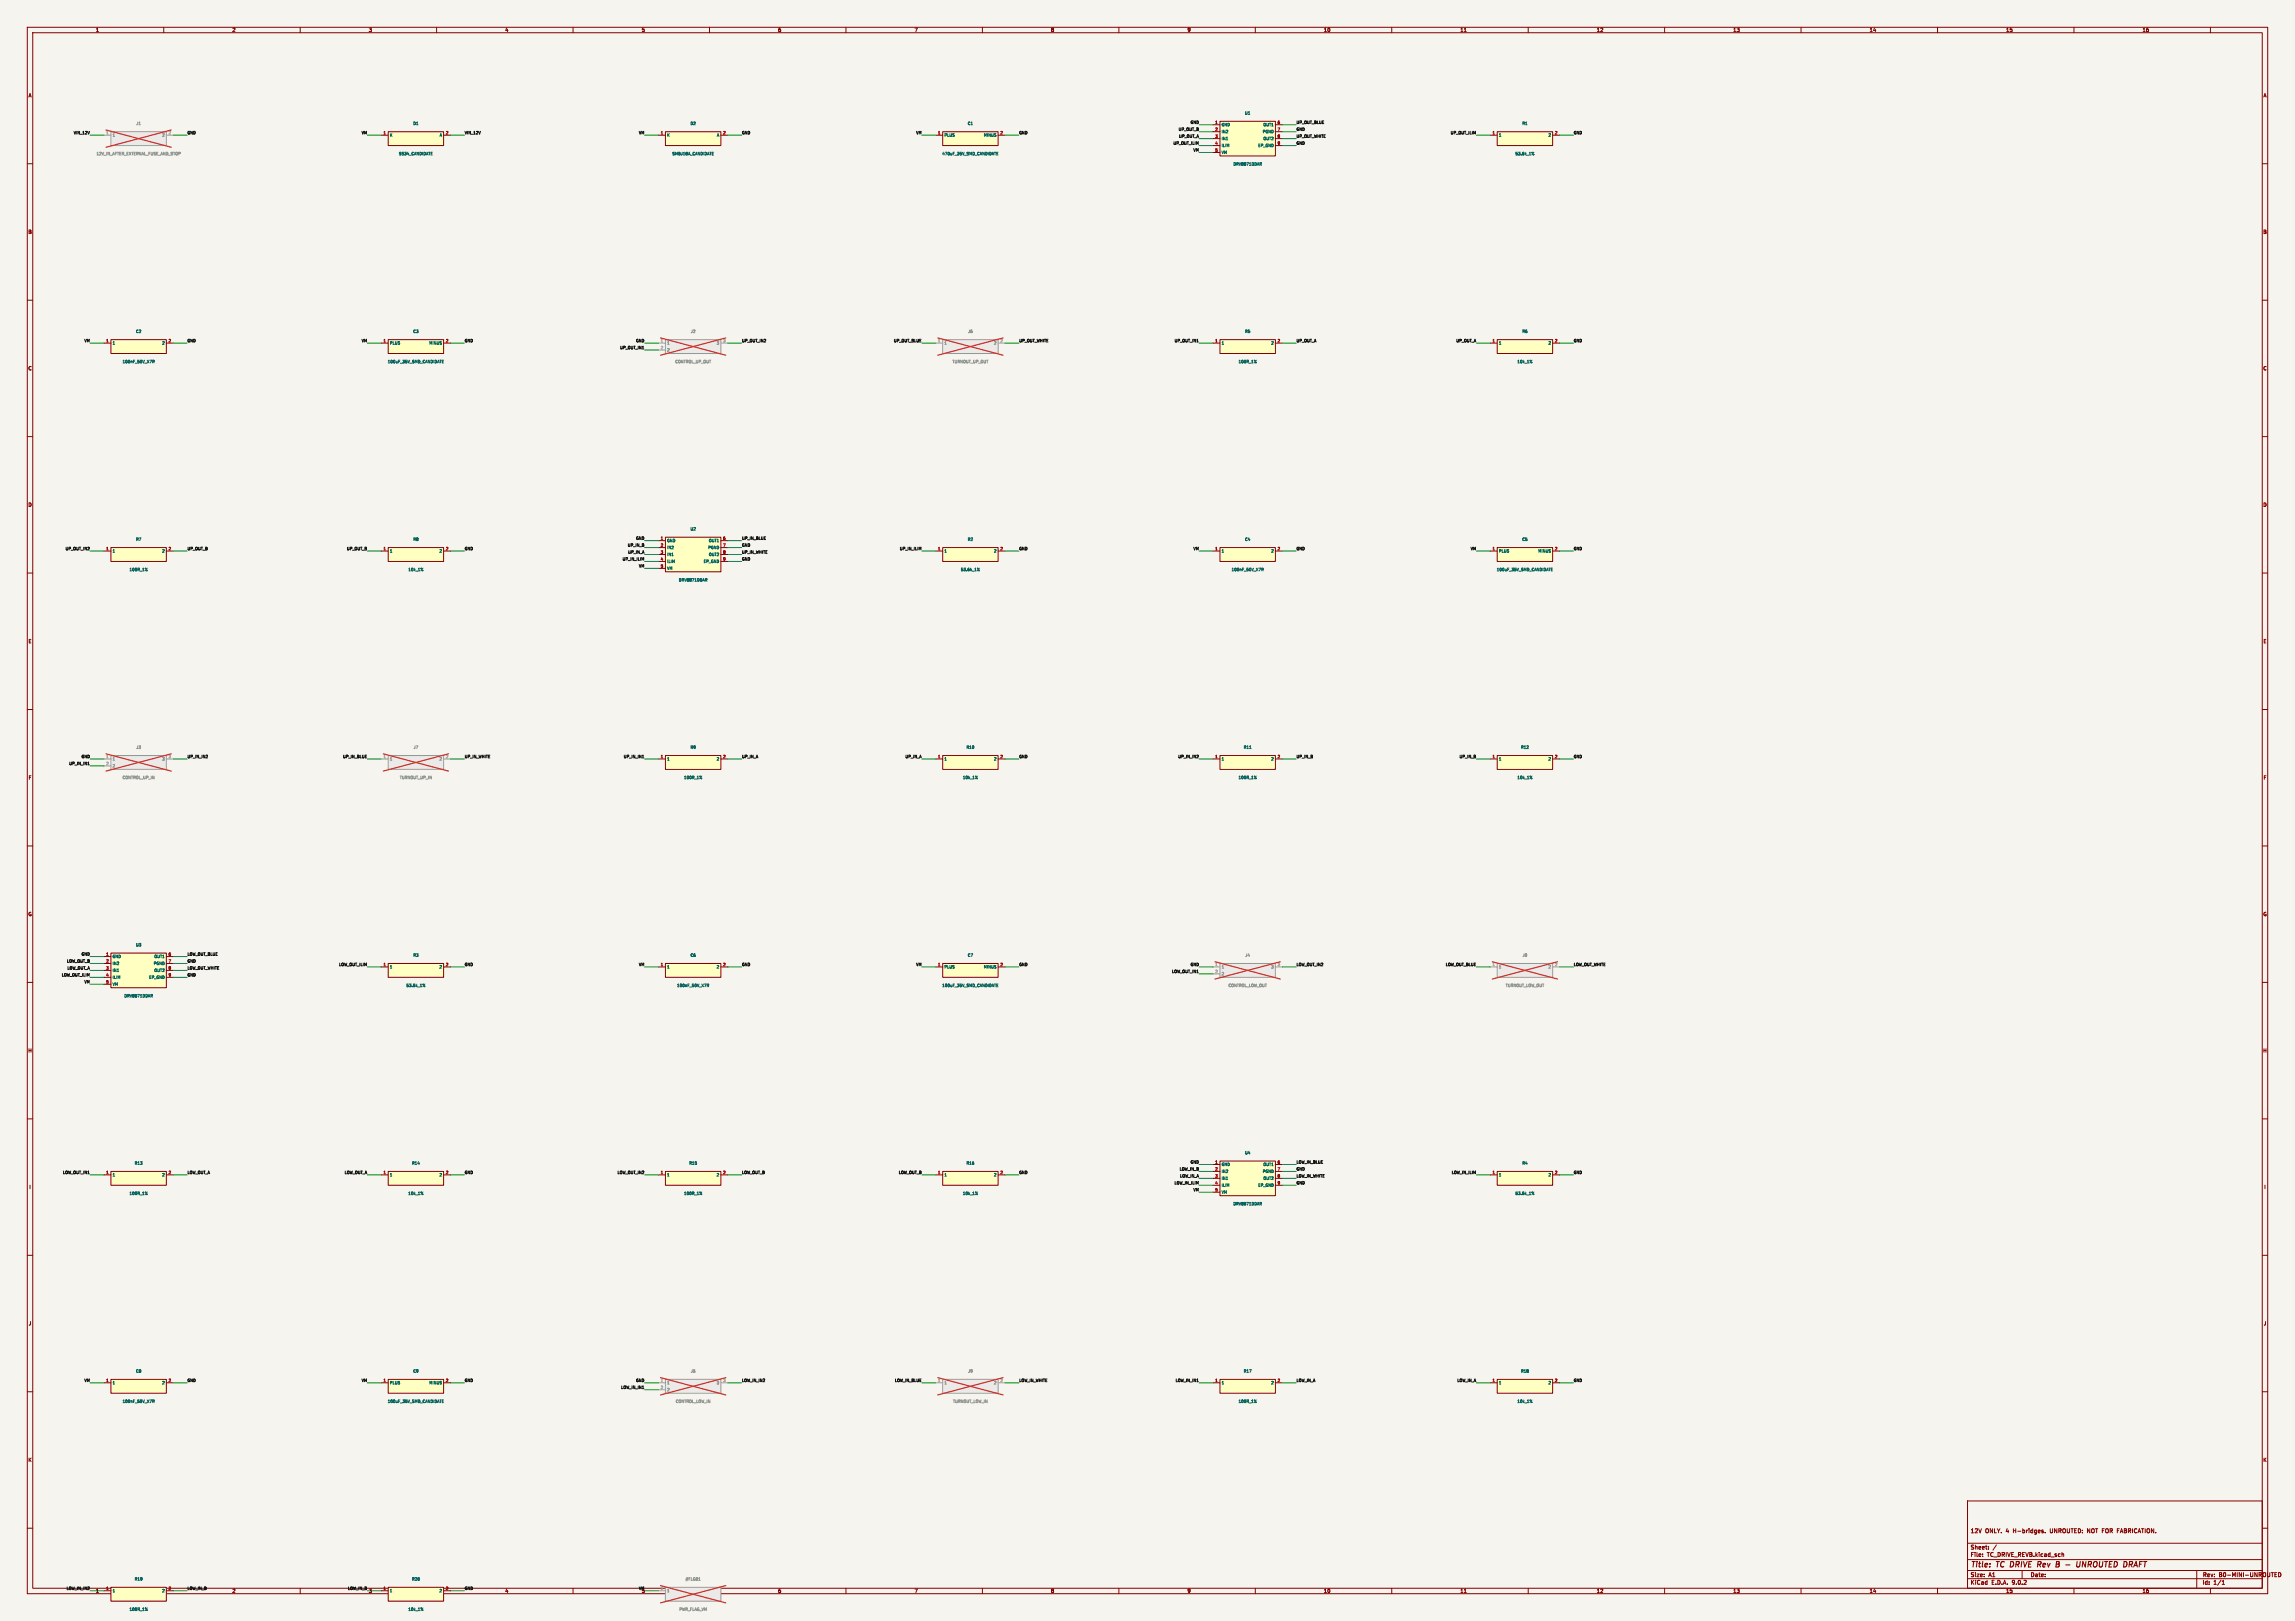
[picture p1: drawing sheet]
<svg xmlns="http://www.w3.org/2000/svg" width="841mm" height="594mm" viewBox="0 0 841 594" stroke-linecap="round" stroke-linejoin="round" font-family="sans-serif">
<defs><g id="words">
<g font-size="2.8" fill="#840000">
<text x="722" y="574.9">Title:</text>
<text x="731.7" y="574.9">TC DRIVE</text>
<text x="748.3" y="574.9">Rev</text>
<text x="755.9" y="574.9">B</text>
<text x="760.2" y="574.9">-</text>
<text x="765" y="574.9">UNROUTED</text>
<text x="783" y="574.9">DRAFT</text>
</g>
<g font-size="2.1" fill="#840000">
<text x="722" y="562">12V</text>
<text x="727.4" y="562">ONLY. 4</text>
<text x="737.8" y="562">H-bridges.</text>
<text x="751.5" y="562">UNROUTED: NOT FOR FABRICATION.</text>
<text x="722" y="568">Sheet:</text>
<text x="722" y="570.7">File:</text>
<text x="728.1" y="570.7">TC_DRIVE_REVB.kicad_sch</text>
<text x="722" y="580.9">KiCad</text>
<text x="722" y="578.1">Size:</text>
<text x="728.7" y="578.1">A1</text>
<text x="729.7" y="580.9">E.D.A.</text>
<text x="737.3" y="580.9">9.0.2</text>
<text x="744" y="578.1">Date:</text>
<text x="807" y="578.3">Rev:</text>
<text x="807" y="580.9">Id:</text>
<text x="811.1" y="580.9">1/1</text>
<text x="813.4" y="578.3">B0-MINI-UNROUTED</text>
</g>
<g font-size="1.8" fill="#840000">
<text x="35" y="11.9">1</text>
<text x="85" y="11.9">2</text>
<text x="135" y="11.9">3</text>
<text x="185" y="11.9">4</text>
<text x="235" y="11.9">5</text>
<text x="285" y="11.9">6</text>
<text x="335" y="11.9">7</text>
<text x="385" y="11.9">8</text>
<text x="435" y="11.9">9</text>
<text x="485" y="11.9">10</text>
<text x="535" y="11.9">11</text>
<text x="585" y="11.9">12</text>
<text x="635" y="11.9">13</text>
<text x="685" y="11.9">14</text>
<text x="735" y="11.9">15</text>
<text x="785" y="11.9">16</text>
<text x="10.3" y="35.9">A</text>
<text x="829.3" y="35.9">A</text>
<text x="10.3" y="85.9">B</text>
<text x="829.2" y="85.9">B</text>
<text x="10.3" y="135.9">C</text>
<text x="829.2" y="135.9">C</text>
<text x="10.3" y="185.9">D</text>
<text x="829.2" y="185.9">D</text>
<text x="10.3" y="235.9">E</text>
<text x="829.3" y="235.9">E</text>
<text x="10.3" y="285.9">F</text>
<text x="829.3" y="285.9">F</text>
<text x="10.3" y="335.9">G</text>
<text x="829.2" y="335.9">G</text>
<text x="10.2" y="385.9">H</text>
<text x="829.2" y="385.9">H</text>
<text x="10.6" y="435.9">I</text>
<text x="829.6" y="435.9">I</text>
<text x="10.4" y="485.9">J</text>
<text x="829.4" y="485.9">J</text>
<text x="10.3" y="535.9">K</text>
<text x="829.2" y="535.9">K</text>
<text x="35" y="583.9">1</text>
<text x="85" y="583.9">2</text>
<text x="135" y="583.9">3</text>
<text x="185" y="583.9">4</text>
<text x="235" y="583.9">5</text>
<text x="285" y="583.9">6</text>
<text x="335" y="583.9">7</text>
<text x="385" y="583.9">8</text>
<text x="435" y="583.9">9</text>
<text x="485" y="583.9">10</text>
<text x="535" y="583.9">11</text>
<text x="585" y="583.9">12</text>
<text x="635" y="583.9">13</text>
<text x="685" y="583.9">14</text>
<text x="735" y="583.9">15</text>
<text x="785" y="583.9">16</text>
</g>
<g font-size="1.4" fill="#939391">
<text x="49.8" y="46">J1</text>
<text x="41.1" y="50.3">1</text>
<text x="59.3" y="50.3">2</text>
<text x="35.2" y="57.1">12V_IN_AFTER_EXTERNAL_FUSE_AND_STOP</text>
<text x="253" y="122.2">J2</text>
<text x="354.6" y="122.2">J6</text>
<text x="244.3" y="126.5">1</text>
<text x="244.3" y="129">2</text>
<text x="262.5" y="126.5">3</text>
<text x="345.9" y="126.5">1</text>
<text x="364.1" y="126.5">2</text>
<text x="247.3" y="133.3">CONTROL_UP_OUT</text>
<text x="348.9" y="133.3">TURNOUT_UP_OUT</text>
<text x="49.8" y="274.6">J3</text>
<text x="151.4" y="274.6">J7</text>
<text x="41.1" y="278.9">1</text>
<text x="41.1" y="281.4">2</text>
<text x="59.3" y="278.9">3</text>
<text x="142.7" y="278.9">1</text>
<text x="160.9" y="278.9">2</text>
<text x="44.8" y="285.7">CONTROL_UP_IN</text>
<text x="146.4" y="285.7">TURNOUT_UP_IN</text>
<text x="456.2" y="350.8">J4</text>
<text x="557.8" y="350.8">J8</text>
<text x="447.5" y="355.1">1</text>
<text x="447.5" y="357.6">2</text>
<text x="465.7" y="355.1">3</text>
<text x="549.1" y="355.1">1</text>
<text x="567.3" y="355.1">2</text>
<text x="450" y="361.9">CONTROL_LOW_OUT</text>
<text x="551.6" y="361.9">TURNOUT_LOW_OUT</text>
<text x="253" y="503.2">J5</text>
<text x="354.6" y="503.2">J9</text>
<text x="244.3" y="507.5">1</text>
<text x="244.3" y="510">2</text>
<text x="262.5" y="507.5">3</text>
<text x="345.9" y="507.5">1</text>
<text x="364.1" y="507.5">2</text>
<text x="247.5" y="514.3">CONTROL_LOW_IN</text>
<text x="349.1" y="514.3">TURNOUT_LOW_IN</text>
<text x="251.1" y="579.4">#FLG01</text>
<text x="244.3" y="583.7">1</text>
<text x="248.8" y="590.5">PWR_FLAG_VM</text>
</g>
<g font-size="1.4" fill="#006464">
<text x="151.3" y="46">D1</text>
<text x="252.9" y="46">D2</text>
<text x="354.5" y="46">C1</text>
<text x="447.5" y="46.4">GND</text>
<text x="456.1" y="42.2">U1</text>
<text x="462.8" y="46.4">OUT1</text>
<text x="557.7" y="46">R1</text>
<text x="142.7" y="50.3">K</text>
<text x="160.9" y="50.3">A</text>
<text x="244.3" y="50.3">K</text>
<text x="262.5" y="50.3">A</text>
<text x="345.9" y="50.3">PLUS</text>
<text x="360.3" y="50.3">MINUS</text>
<text x="447.5" y="49">IN2</text>
<text x="447.5" y="51.5">IN1</text>
<text x="462.6" y="49">PGND</text>
<text x="462.8" y="51.5">OUT2</text>
<text x="549.1" y="50.3">1</text>
<text x="567.3" y="50.3">2</text>
<text x="146" y="57.1">SS34_CANDIDATE</text>
<text x="246.2" y="57.1">SMBJ18A_CANDIDATE</text>
<text x="345.1" y="57.1">470uF_35V_SMD_CANDIDATE</text>
<text x="447.5" y="54.1">ILIM</text>
<text x="447.5" y="56.6">VM</text>
<text x="460.9" y="54.1">EP_GND</text>
<text x="555.2" y="57.1">53.6k_1%</text>
<text x="451.8" y="60.9">DRV8871DDAR</text>
<text x="49.7" y="122.2">C2</text>
<text x="151.3" y="122.2">C3</text>
<text x="456.1" y="122.2">R5</text>
<text x="557.7" y="122.2">R6</text>
<text x="41.1" y="126.5">1</text>
<text x="59.3" y="126.5">2</text>
<text x="142.7" y="126.5">PLUS</text>
<text x="157.1" y="126.5">MINUS</text>
<text x="447.5" y="126.5">1</text>
<text x="465.7" y="126.5">2</text>
<text x="549.1" y="126.5">1</text>
<text x="567.3" y="126.5">2</text>
<text x="44.8" y="133.3">100nF_50V_X7R</text>
<text x="141.9" y="133.3">100uF_35V_SMD_CANDIDATE</text>
<text x="453.7" y="133.3">100R_1%</text>
<text x="555.9" y="133.3">10k_1%</text>
<text x="252.9" y="194.6">U2</text>
<text x="41.1" y="202.7">1</text>
<text x="49.7" y="198.4">R7</text>
<text x="59.3" y="202.7">2</text>
<text x="142.7" y="202.7">1</text>
<text x="151.3" y="198.4">R8</text>
<text x="160.9" y="202.7">2</text>
<text x="244.3" y="198.8">GND</text>
<text x="244.3" y="201.4">IN2</text>
<text x="244.3" y="203.9">IN1</text>
<text x="259.4" y="201.4">PGND</text>
<text x="259.6" y="198.8">OUT1</text>
<text x="259.6" y="203.9">OUT2</text>
<text x="345.9" y="202.7">1</text>
<text x="354.5" y="198.4">R2</text>
<text x="364.1" y="202.7">2</text>
<text x="447.5" y="202.7">1</text>
<text x="456.1" y="198.4">C4</text>
<text x="465.7" y="202.7">2</text>
<text x="549.1" y="202.7">PLUS</text>
<text x="557.7" y="198.4">C5</text>
<text x="563.5" y="202.7">MINUS</text>
<text x="47.3" y="209.5">100R_1%</text>
<text x="149.5" y="209.5">10k_1%</text>
<text x="244.3" y="206.5">ILIM</text>
<text x="244.3" y="209">VM</text>
<text x="257.7" y="206.5">EP_GND</text>
<text x="352" y="209.5">53.6k_1%</text>
<text x="451.2" y="209.5">100nF_50V_X7R</text>
<text x="548.3" y="209.5">100uF_35V_SMD_CANDIDATE</text>
<text x="248.6" y="213.3">DRV8871DDAR</text>
<text x="252.9" y="274.6">R9</text>
<text x="354" y="274.6">R10</text>
<text x="455.6" y="274.6">R11</text>
<text x="557.2" y="274.6">R12</text>
<text x="244.3" y="278.9">1</text>
<text x="262.5" y="278.9">2</text>
<text x="345.9" y="278.9">1</text>
<text x="364.1" y="278.9">2</text>
<text x="447.5" y="278.9">1</text>
<text x="465.7" y="278.9">2</text>
<text x="549.1" y="278.9">1</text>
<text x="567.3" y="278.9">2</text>
<text x="250.5" y="285.7">100R_1%</text>
<text x="352.7" y="285.7">10k_1%</text>
<text x="453.7" y="285.7">100R_1%</text>
<text x="555.9" y="285.7">10k_1%</text>
<text x="49.7" y="347">U3</text>
<text x="41.1" y="351.2">GND</text>
<text x="41.1" y="353.8">IN2</text>
<text x="56.2" y="353.8">PGND</text>
<text x="56.4" y="351.2">OUT1</text>
<text x="151.3" y="350.8">R3</text>
<text x="252.9" y="350.8">C6</text>
<text x="354.5" y="350.8">C7</text>
<text x="41.1" y="356.3">IN1</text>
<text x="41.1" y="358.9">ILIM</text>
<text x="54.5" y="358.9">EP_GND</text>
<text x="56.4" y="356.3">OUT2</text>
<text x="142.7" y="355.1">1</text>
<text x="160.9" y="355.1">2</text>
<text x="244.3" y="355.1">1</text>
<text x="262.5" y="355.1">2</text>
<text x="345.9" y="355.1">PLUS</text>
<text x="360.3" y="355.1">MINUS</text>
<text x="41.1" y="361.4">VM</text>
<text x="45.4" y="365.7">DRV8871DDAR</text>
<text x="148.8" y="361.9">53.6k_1%</text>
<text x="248" y="361.9">100nF_50V_X7R</text>
<text x="345.1" y="361.9">100uF_35V_SMD_CANDIDATE</text>
<text x="456.1" y="423.2">U4</text>
<text x="41.1" y="431.3">1</text>
<text x="49.2" y="427">R13</text>
<text x="59.3" y="431.3">2</text>
<text x="142.7" y="431.3">1</text>
<text x="150.8" y="427">R14</text>
<text x="160.9" y="431.3">2</text>
<text x="244.3" y="431.3">1</text>
<text x="252.4" y="427">R15</text>
<text x="262.5" y="431.3">2</text>
<text x="345.9" y="431.3">1</text>
<text x="354" y="427">R16</text>
<text x="364.1" y="431.3">2</text>
<text x="447.5" y="427.4">GND</text>
<text x="447.5" y="430">IN2</text>
<text x="462.6" y="430">PGND</text>
<text x="462.8" y="427.4">OUT1</text>
<text x="549.1" y="431.3">1</text>
<text x="557.7" y="427">R4</text>
<text x="567.3" y="431.3">2</text>
<text x="447.5" y="432.5">IN1</text>
<text x="447.5" y="435.1">ILIM</text>
<text x="447.5" y="437.6">VM</text>
<text x="460.9" y="435.1">EP_GND</text>
<text x="462.8" y="432.5">OUT2</text>
<text x="47.3" y="438.1">100R_1%</text>
<text x="149.5" y="438.1">10k_1%</text>
<text x="250.5" y="438.1">100R_1%</text>
<text x="352.7" y="438.1">10k_1%</text>
<text x="451.8" y="441.9">DRV8871DDAR</text>
<text x="555.2" y="438.1">53.6k_1%</text>
<text x="49.7" y="503.2">C8</text>
<text x="151.3" y="503.2">C9</text>
<text x="455.6" y="503.2">R17</text>
<text x="557.2" y="503.2">R18</text>
<text x="41.1" y="507.5">1</text>
<text x="59.3" y="507.5">2</text>
<text x="142.7" y="507.5">PLUS</text>
<text x="157.1" y="507.5">MINUS</text>
<text x="447.5" y="507.5">1</text>
<text x="465.7" y="507.5">2</text>
<text x="549.1" y="507.5">1</text>
<text x="567.3" y="507.5">2</text>
<text x="44.8" y="514.3">100nF_50V_X7R</text>
<text x="141.9" y="514.3">100uF_35V_SMD_CANDIDATE</text>
<text x="453.7" y="514.3">100R_1%</text>
<text x="555.9" y="514.3">10k_1%</text>
<text x="49.2" y="579.4">R19</text>
<text x="150.8" y="579.4">R20</text>
<text x="41.1" y="583.7">1</text>
<text x="59.3" y="583.7">2</text>
<text x="142.7" y="583.7">1</text>
<text x="160.9" y="583.7">2</text>
<text x="47.3" y="590.5">100R_1%</text>
<text x="149.5" y="590.5">10k_1%</text>
</g>
<g font-size="1.4" fill="#0f0f0f">
<text x="431.7" y="48">UP_OUT_B</text>
<text x="436.1" y="45.4">GND</text>
<text x="475" y="48">GND</text>
<text x="475" y="45.4">UP_OUT_BLUE</text>
<text x="26.9" y="49.3">VIN_12V</text>
<text x="68.6" y="49.3">GND</text>
<text x="132.4" y="49.3">VM</text>
<text x="170.2" y="49.3">VIN_12V</text>
<text x="234" y="49.3">VM</text>
<text x="271.8" y="49.3">GND</text>
<text x="335.6" y="49.3">VM</text>
<text x="373.4" y="49.3">GND</text>
<text x="429.8" y="53.1">UP_OUT_ILIM</text>
<text x="431.9" y="50.5">UP_OUT_A</text>
<text x="475" y="50.5">UP_OUT_WHITE</text>
<text x="475" y="53.1">GND</text>
<text x="531.4" y="49.3">UP_OUT_ILIM</text>
<text x="576.6" y="49.3">GND</text>
<text x="437.2" y="55.6">VM</text>
<text x="30.8" y="125.5">VM</text>
<text x="68.6" y="125.5">GND</text>
<text x="132.4" y="125.5">VM</text>
<text x="170.2" y="125.5">GND</text>
<text x="232.9" y="125.5">GND</text>
<text x="271.8" y="125.5">UP_OUT_IN2</text>
<text x="327.4" y="125.5">UP_OUT_BLUE</text>
<text x="373.4" y="125.5">UP_OUT_WHITE</text>
<text x="430.3" y="125.5">UP_OUT_IN1</text>
<text x="475" y="125.5">UP_OUT_A</text>
<text x="533.5" y="125.5">UP_OUT_A</text>
<text x="576.6" y="125.5">GND</text>
<text x="227.1" y="128">UP_OUT_IN1</text>
<text x="232.9" y="197.8">GND</text>
<text x="271.8" y="197.8">UP_IN_BLUE</text>
<text x="23.9" y="201.7">UP_OUT_IN2</text>
<text x="68.6" y="201.7">UP_OUT_B</text>
<text x="126.9" y="201.7">UP_OUT_B</text>
<text x="170.2" y="201.7">GND</text>
<text x="229.9" y="200.4">UP_IN_B</text>
<text x="230" y="202.9">UP_IN_A</text>
<text x="271.8" y="202.9">UP_IN_WHITE</text>
<text x="271.8" y="200.4">GND</text>
<text x="329.6" y="201.7">UP_IN_ILIM</text>
<text x="373.4" y="201.7">GND</text>
<text x="437.2" y="201.7">VM</text>
<text x="475" y="201.7">GND</text>
<text x="538.8" y="201.7">VM</text>
<text x="576.6" y="201.7">GND</text>
<text x="228" y="205.5">UP_IN_ILIM</text>
<text x="234" y="208">VM</text>
<text x="271.8" y="205.5">GND</text>
<text x="25.2" y="280.4">UP_IN_IN1</text>
<text x="29.7" y="277.9">GND</text>
<text x="68.6" y="277.9">UP_IN_IN2</text>
<text x="125.5" y="277.9">UP_IN_BLUE</text>
<text x="170.2" y="277.9">UP_IN_WHITE</text>
<text x="228.4" y="277.9">UP_IN_IN1</text>
<text x="271.8" y="277.9">UP_IN_A</text>
<text x="331.6" y="277.9">UP_IN_A</text>
<text x="373.4" y="277.9">GND</text>
<text x="431.6" y="277.9">UP_IN_IN2</text>
<text x="475" y="277.9">UP_IN_B</text>
<text x="534.7" y="277.9">UP_IN_B</text>
<text x="576.6" y="277.9">GND</text>
<text x="24.4" y="352.8">LOW_OUT_B</text>
<text x="29.7" y="350.2">GND</text>
<text x="68.6" y="350.2">LOW_OUT_BLUE</text>
<text x="68.6" y="352.8">GND</text>
<text x="22.5" y="357.9">LOW_OUT_ILIM</text>
<text x="24.5" y="355.3">LOW_OUT_A</text>
<text x="68.6" y="357.9">GND</text>
<text x="68.6" y="355.3">LOW_OUT_WHITE</text>
<text x="124.1" y="354.1">LOW_OUT_ILIM</text>
<text x="170.2" y="354.1">GND</text>
<text x="234" y="354.1">VM</text>
<text x="271.8" y="354.1">GND</text>
<text x="335.6" y="354.1">VM</text>
<text x="373.4" y="354.1">GND</text>
<text x="429.3" y="356.6">LOW_OUT_IN1</text>
<text x="436.1" y="354.1">GND</text>
<text x="475" y="354.1">LOW_OUT_IN2</text>
<text x="529.6" y="354.1">LOW_OUT_BLUE</text>
<text x="576.6" y="354.1">LOW_OUT_WHITE</text>
<text x="30.8" y="360.4">VM</text>
<text x="22.9" y="430.3">LOW_OUT_IN1</text>
<text x="68.6" y="430.3">LOW_OUT_A</text>
<text x="126.1" y="430.3">LOW_OUT_A</text>
<text x="170.2" y="430.3">GND</text>
<text x="226.1" y="430.3">LOW_OUT_IN2</text>
<text x="271.8" y="430.3">LOW_OUT_B</text>
<text x="329.2" y="430.3">LOW_OUT_B</text>
<text x="373.4" y="430.3">GND</text>
<text x="432.1" y="429">LOW_IN_B</text>
<text x="432.3" y="431.5">LOW_IN_A</text>
<text x="436.1" y="426.4">GND</text>
<text x="475" y="426.4">LOW_IN_BLUE</text>
<text x="475" y="429">GND</text>
<text x="475" y="431.5">LOW_IN_WHITE</text>
<text x="531.8" y="430.3">LOW_IN_ILIM</text>
<text x="576.6" y="430.3">GND</text>
<text x="430.2" y="434.1">LOW_IN_ILIM</text>
<text x="437.2" y="436.6">VM</text>
<text x="475" y="434.1">GND</text>
<text x="30.8" y="506.5">VM</text>
<text x="68.6" y="506.5">GND</text>
<text x="132.4" y="506.5">VM</text>
<text x="170.2" y="506.5">GND</text>
<text x="227.4" y="509">LOW_IN_IN1</text>
<text x="232.9" y="506.5">GND</text>
<text x="271.8" y="506.5">LOW_IN_IN2</text>
<text x="327.8" y="506.5">LOW_IN_BLUE</text>
<text x="373.4" y="506.5">LOW_IN_WHITE</text>
<text x="430.6" y="506.5">LOW_IN_IN1</text>
<text x="475" y="506.5">LOW_IN_A</text>
<text x="533.9" y="506.5">LOW_IN_A</text>
<text x="576.6" y="506.5">GND</text>
<text x="24.2" y="582.7">LOW_IN_IN2</text>
<text x="68.6" y="582.7">LOW_IN_B</text>
<text x="127.3" y="582.7">LOW_IN_B</text>
<text x="170.2" y="582.7">GND</text>
<text x="234" y="582.7">VM</text>
</g>
<g font-size="1.4" fill="#a90000">
<text x="445.2" y="45.5">1</text>
<text x="468" y="45.5">6</text>
<text x="140.4" y="49.3">1</text>
<text x="163.2" y="49.3">2</text>
<text x="242" y="49.3">1</text>
<text x="264.8" y="49.3">2</text>
<text x="343.6" y="49.3">1</text>
<text x="366.4" y="49.3">2</text>
<text x="445.2" y="48">2</text>
<text x="445.2" y="50.5">3</text>
<text x="445.2" y="53.1">4</text>
<text x="468" y="48">7</text>
<text x="468" y="50.5">8</text>
<text x="468" y="53.1">9</text>
<text x="546.8" y="49.3">1</text>
<text x="569.6" y="49.3">2</text>
<text x="445.2" y="55.6">5</text>
<text x="38.8" y="125.5">1</text>
<text x="61.6" y="125.5">2</text>
<text x="140.4" y="125.5">1</text>
<text x="163.2" y="125.5">2</text>
<text x="445.2" y="125.5">1</text>
<text x="468" y="125.5">2</text>
<text x="546.8" y="125.5">1</text>
<text x="569.6" y="125.5">2</text>
<text x="242" y="197.9">1</text>
<text x="264.8" y="197.9">6</text>
<text x="38.8" y="201.7">1</text>
<text x="61.6" y="201.7">2</text>
<text x="140.4" y="201.7">1</text>
<text x="163.2" y="201.7">2</text>
<text x="242" y="200.4">2</text>
<text x="242" y="202.9">3</text>
<text x="264.8" y="200.4">7</text>
<text x="264.8" y="202.9">8</text>
<text x="343.6" y="201.7">1</text>
<text x="366.4" y="201.7">2</text>
<text x="445.2" y="201.7">1</text>
<text x="468" y="201.7">2</text>
<text x="546.8" y="201.7">1</text>
<text x="569.6" y="201.7">2</text>
<text x="242" y="205.5">4</text>
<text x="242" y="208">5</text>
<text x="264.8" y="205.5">9</text>
<text x="242" y="277.9">1</text>
<text x="264.8" y="277.9">2</text>
<text x="343.6" y="277.9">1</text>
<text x="366.4" y="277.9">2</text>
<text x="445.2" y="277.9">1</text>
<text x="468" y="277.9">2</text>
<text x="546.8" y="277.9">1</text>
<text x="569.6" y="277.9">2</text>
<text x="38.8" y="350.3">1</text>
<text x="38.8" y="352.8">2</text>
<text x="61.6" y="350.3">6</text>
<text x="61.6" y="352.8">7</text>
<text x="38.8" y="355.3">3</text>
<text x="38.8" y="357.9">4</text>
<text x="61.6" y="355.3">8</text>
<text x="61.6" y="357.9">9</text>
<text x="140.4" y="354.1">1</text>
<text x="163.2" y="354.1">2</text>
<text x="242" y="354.1">1</text>
<text x="264.8" y="354.1">2</text>
<text x="343.6" y="354.1">1</text>
<text x="366.4" y="354.1">2</text>
<text x="38.8" y="360.4">5</text>
<text x="38.8" y="430.3">1</text>
<text x="61.6" y="430.3">2</text>
<text x="140.4" y="430.3">1</text>
<text x="163.2" y="430.3">2</text>
<text x="242" y="430.3">1</text>
<text x="264.8" y="430.3">2</text>
<text x="343.6" y="430.3">1</text>
<text x="366.4" y="430.3">2</text>
<text x="445.2" y="426.5">1</text>
<text x="445.2" y="429">2</text>
<text x="445.2" y="431.5">3</text>
<text x="468" y="426.5">6</text>
<text x="468" y="429">7</text>
<text x="468" y="431.5">8</text>
<text x="546.8" y="430.3">1</text>
<text x="569.6" y="430.3">2</text>
<text x="445.2" y="434.1">4</text>
<text x="445.2" y="436.6">5</text>
<text x="468" y="434.1">9</text>
<text x="38.8" y="506.5">1</text>
<text x="61.6" y="506.5">2</text>
<text x="140.4" y="506.5">1</text>
<text x="163.2" y="506.5">2</text>
<text x="445.2" y="506.5">1</text>
<text x="468" y="506.5">2</text>
<text x="546.8" y="506.5">1</text>
<text x="569.6" y="506.5">2</text>
<text x="38.8" y="582.7">1</text>
<text x="61.6" y="582.7">2</text>
<text x="140.4" y="582.7">1</text>
<text x="163.2" y="582.7">2</text>
</g>
<g font-size="1.4" fill="#a5a4a2">
<text x="38.8" y="49.3">1</text>
<text x="61.6" y="49.3">2</text>
<text x="242" y="125.5">1</text>
<text x="264.8" y="125.5">3</text>
<text x="343.6" y="125.5">1</text>
<text x="366.4" y="125.5">2</text>
<text x="242" y="128">2</text>
<text x="38.8" y="277.9">1</text>
<text x="38.8" y="280.4">2</text>
<text x="61.6" y="277.9">3</text>
<text x="140.4" y="277.9">1</text>
<text x="163.2" y="277.9">2</text>
<text x="445.2" y="354.1">1</text>
<text x="445.2" y="356.6">2</text>
<text x="468" y="354.1">3</text>
<text x="546.8" y="354.1">1</text>
<text x="569.6" y="354.1">2</text>
<text x="242" y="506.5">1</text>
<text x="242" y="509">2</text>
<text x="264.8" y="506.5">3</text>
<text x="343.6" y="506.5">1</text>
<text x="366.4" y="506.5">2</text>
<text x="242" y="582.7">1</text>
</g>
</g></defs>
<path d="M0 0h841v594h-841z" fill="#f5f4ef" stroke="#f5f4ef" stroke-width=".37"/>
<g fill="none" stroke="#840000" stroke-width=".37">
<path d="M10 10h821v574h-821zM12 12h817v570h-817zM60 10v2M110 10v2M160 10v2M210 10v2M260 10v2M310 10v2M360 10v2M410 10v2M460 10v2M510 10v2"/>
<path d="M536.6 11.6h.7M560 10v2M610 10v2M660 10v2M710 10v2M760 10v2M810 10v2M10 60h2M829 60h2M10 110h2M829 110h2M10 160h2"/>
<path d="M829 160h2M10 210h2M829 210h2M10 260h2M829 260h2M10 310h2M829 310h2M10 360h2M829 360h2M10 410h2M829 410h2M10 460h2"/>
<path d="M829 460h2M10 510h2M829 510h2M10 560h2M721 550h108v32h-108zM829 560h2M721 578.5h108M721 575.5h108M721 571.5h108M721 565.5h108M726.5 570.2h.1M726.5 570.2v.1"/>
<path d="M726.5 569.5v.1M728.7 567.5v.2M728.7 566.8v.1M731.6 566.1l-1.3 1.9M741 575.5v3M748.2 561l.6 .4-.2 .3-.4-.1M748.2 560.9v.1M748.7 560.8l-.5 .1M749.5 561.5v.2M755.7 569.5h.5v.9M805 575.5v6.5M814.3 579.5l.4-.4v1.5"/>
<path d="M835 576.3a.76 .76 0 0 1 .8 .7 .76 .76 0 0 1-.8 .8zM60 582v2M110 582v2M160 582v2M210 582v2M260 582v2M310 582v2M360 582v2M410 582v2M460 582v2M510 582v2M536.6 583.6h.7"/>
<path d="M560 582v2M610 582v2M660 582v2M710 582v2M760 582v2M810 582v2M814.3 580.6h.9"/>
</g>
<path d="M746.9 572.2h.7M747.2 573.3l.6 .9M747.7 573.2l-1 .1M761.2 572.2l-.2 1.6M762.3 572.2l-.2 1.6M764.4 572.2l-.3 2-.8-2-.3 2M782.1 573.6h1M782.8 572.2l-.9 2" fill="none" stroke="#840000" stroke-width=".4"/>
<path d="M447 353.1h20.4v5h-20.4z" fill="#ebeae8"/>
<path d="M444.5 354.3h2.5M444.5 356.9h2.5M447 353.1h20.4v5h-20.4zM467.4 354.3h2.5" fill="none" stroke="#9c9b98" stroke-width=".37"/>
<path d="M445.2 352.4l24 6.4M469.2 352.4l-24 6.4" fill="none" stroke="#e12e31" stroke-width=".46"/>
<path d="M447 44.4h20.4v12.7h-20.4z" fill="#ffffc2"/>
<path d="M444.5 45.7h2.5M444.5 48.3h2.5M444.5 50.8h2.5M444.5 53.3h2.5M444.5 55.9h2.5M447 44.4h20.4v12.7h-20.4zM467.4 45.7h2.5M467.4 48.3h2.5M467.4 50.8h2.5M467.4 53.3h2.5" fill="none" stroke="#840000" stroke-width=".37"/>
<path d="M449.4 51.3h.5M462.2 59.7v.3M461.9 60.1l.4 .5" fill="none" stroke="#006464" stroke-width=".37"/>
<path d="M345.4 200.7h20.4v5h-20.4z" fill="#ffffc2"/>
<path d="M342.9 201.9h2.5M345.4 200.7h20.4v5h-20.4zM365.8 201.9h2.5" fill="none" stroke="#840000" stroke-width=".37"/>
<g fill="none" stroke="#006464" stroke-width=".37">
<path d="M358.9 208.2l-.8 1"/>
<circle cx="358.8" cy="209.1" r=".14"/>
</g>
<path d="M548.6 353.1h20.4v5h-20.4z" fill="#ebeae8"/>
<path d="M546.1 354.3h2.5M548.6 353.1h20.4v5h-20.4zM569 354.3h2.5" fill="none" stroke="#9c9b98" stroke-width=".37"/>
<path d="M546.8 352.4l24 6.4M570.8 352.4l-24 6.4" fill="none" stroke="#e12e31" stroke-width=".46"/>
<path d="M40.6 581.7h20.4v5h-20.4z" fill="#ffffc2"/>
<path d="M38.1 582.9h2.5M40.6 581.7h20.4v5h-20.4zM61 582.9h2.5" fill="none" stroke="#840000" stroke-width=".37"/>
<path d="M53.8 589.9v.3M54 589.2l-.8 1" fill="none" stroke="#006464" stroke-width=".37"/>
<path d="M243.8 196.8h20.4v12.7h-20.4z" fill="#ffffc2"/>
<path d="M241.3 198.1h2.5M243.8 196.8h20.4v12.7h-20.4zM264.2 198.1h2.5M241.3 200.7h2.5M241.3 203.2h2.5M241.3 205.7h2.5M241.3 208.3h2.5M264.2 200.7h2.5M264.2 203.2h2.5M264.2 205.7h2.5" fill="none" stroke="#840000" stroke-width=".37"/>
<path d="M246.2 203.7h.5M258.7 212.5l.4 .5M259 212.1v.3" fill="none" stroke="#006464" stroke-width=".37"/>
<path d="M243.8 353.1h20.4v5h-20.4z" fill="#ffffc2"/>
<path d="M241.3 354.3h2.5M243.8 353.1h20.4v5h-20.4zM264.2 354.3h2.5" fill="none" stroke="#840000" stroke-width=".37"/>
<path d="M259.4 361.1l.3 .5M259.6 360.6h-.5v1M259.6 360.6l.1 .1M259.6 361.1h-.5M259.7 360.7v.3M259.7 361l-.1 .1" fill="none" stroke="#006464" stroke-width=".37"/>
<path d="M142.2 353.1h20.4v5h-20.4z" fill="#ffffc2"/>
<path d="M139.7 354.3h2.5M142.2 353.1h20.4v5h-20.4zM162.6 354.3h2.5" fill="none" stroke="#840000" stroke-width=".37"/>
<g fill="none" stroke="#006464" stroke-width=".37">
<path d="M155.7 360.6l-.8 1"/>
<circle cx="155.6" cy="361.5" r=".14"/>
</g>
<path d="M142.2 276.9h20.4v5h-20.4z" fill="#ebeae8"/>
<path d="M139.7 278.1h2.5M142.2 276.9h20.4v5h-20.4zM162.6 278.1h2.5" fill="none" stroke="#9c9b98" stroke-width=".37"/>
<path d="M140.4 276.2l24 6.4M164.4 276.2l-24 6.4" fill="none" stroke="#e12e31" stroke-width=".46"/>
<path d="M447 124.5h20.4v5h-20.4z" fill="#ffffc2"/>
<path d="M444.5 125.7h2.5M447 124.5h20.4v5h-20.4zM467.4 125.7h2.5" fill="none" stroke="#840000" stroke-width=".37"/>
<path d="M460.2 132.7v.3M460.4 132l-.8 1" fill="none" stroke="#006464" stroke-width=".37"/>
<path d="M447 276.9h20.4v5h-20.4z" fill="#ffffc2"/>
<path d="M444.5 278.1h2.5M447 276.9h20.4v5h-20.4zM467.4 278.1h2.5" fill="none" stroke="#840000" stroke-width=".37"/>
<path d="M457.9 274.3h.6M460.2 285.1v.3M460.4 284.4l-.8 1" fill="none" stroke="#006464" stroke-width=".37"/>
<path d="M548.6 48.3h20.4v5h-20.4z" fill="#ffffc2"/>
<path d="M546.1 49.5h2.5M548.6 48.3h20.4v5h-20.4zM569 49.5h2.5" fill="none" stroke="#840000" stroke-width=".37"/>
<g fill="none" stroke="#006464" stroke-width=".37">
<path d="M562.1 55.8l-.8 1"/>
<circle cx="562" cy="56.7" r=".14"/>
</g>
<path d="M40.6 276.9h20.4v5h-20.4z" fill="#ebeae8"/>
<path d="M38.1 278.1h2.5M40.6 276.9h20.4v5h-20.4zM61 278.1h2.5M38.1 280.7h2.5" fill="none" stroke="#9c9b98" stroke-width=".37"/>
<path d="M38.8 276.2l24 6.4M62.8 276.2l-24 6.4" fill="none" stroke="#e12e31" stroke-width=".46"/>
<path d="M243.8 429.3h20.4v5h-20.4z" fill="#ffffc2"/>
<path d="M241.3 430.5h2.5M243.8 429.3h20.4v5h-20.4zM264.2 430.5h2.5" fill="none" stroke="#840000" stroke-width=".37"/>
<path d="M257 437.5v.3M257.2 436.8l-.8 1" fill="none" stroke="#006464" stroke-width=".37"/>
<path d="M548.6 276.9h20.4v5h-20.4z" fill="#ffffc2"/>
<path d="M546.1 278.1h2.5M548.6 276.9h20.4v5h-20.4zM569 278.1h2.5" fill="none" stroke="#840000" stroke-width=".37"/>
<path d="M561.3 285.2v.1M561.4 284.4l-.8 1" fill="none" stroke="#006464" stroke-width=".37"/>
<path d="M345.4 505.5h20.4v5h-20.4z" fill="#ebeae8"/>
<path d="M342.9 506.7h2.5M345.4 505.5h20.4v5h-20.4zM365.8 506.7h2.5" fill="none" stroke="#9c9b98" stroke-width=".37"/>
<path d="M343.6 504.8l24 6.4M367.6 504.8l-24 6.4" fill="none" stroke="#e12e31" stroke-width=".46"/>
<path d="M40.6 349.2h20.4v12.7h-20.4z" fill="#ffffc2"/>
<path d="M38.1 350.5h2.5M38.1 353.1h2.5M38.1 355.6h2.5M38.1 358.1h2.5M40.6 349.2h20.4v12.7h-20.4zM61 350.5h2.5M61 353.1h2.5M61 355.6h2.5M61 358.1h2.5M38.1 360.7h2.5" fill="none" stroke="#840000" stroke-width=".37"/>
<path d="M43 356.1h.5M55.5 364.9l.4 .5M55.8 364.5v.3" fill="none" stroke="#006464" stroke-width=".37"/>
<path d="M447 505.5h20.4v5h-20.4z" fill="#ffffc2"/>
<path d="M444.5 506.7h2.5M447 505.5h20.4v5h-20.4zM467.4 506.7h2.5" fill="none" stroke="#840000" stroke-width=".37"/>
<path d="M460.2 513.7v.3M460.4 513l-.8 1" fill="none" stroke="#006464" stroke-width=".37"/>
<path d="M40.6 429.3h20.4v5h-20.4z" fill="#ffffc2"/>
<path d="M38.1 430.5h2.5M40.6 429.3h20.4v5h-20.4zM61 430.5h2.5" fill="none" stroke="#840000" stroke-width=".37"/>
<path d="M53.8 437.5v.3M54 436.8l-.8 1" fill="none" stroke="#006464" stroke-width=".37"/>
<path d="M548.6 124.5h20.4v5h-20.4z" fill="#ffffc2"/>
<path d="M546.1 125.7h2.5M548.6 124.5h20.4v5h-20.4zM569 125.7h2.5" fill="none" stroke="#840000" stroke-width=".37"/>
<path d="M561.3 132.8v.1M561.4 132l-.8 1" fill="none" stroke="#006464" stroke-width=".37"/>
<path d="M345.4 353.1h20.4v5h-20.4z" fill="#ffffc2"/>
<path d="M342.9 354.3h2.5M345.4 353.1h20.4v5h-20.4zM365.8 354.3h2.5" fill="none" stroke="#840000" stroke-width=".37"/>
<path d="M365.3 361.1h.3M365.3 361.6h.4M365.3 360.6h.4" fill="none" stroke="#006464" stroke-width=".37"/>
<path d="M142.2 581.7h20.4v5h-20.4z" fill="#ffffc2"/>
<path d="M139.7 582.9h2.5M142.2 581.7h20.4v5h-20.4zM162.6 582.9h2.5" fill="none" stroke="#840000" stroke-width=".37"/>
<path d="M154.9 590v.1M155 589.2l-.8 1" fill="none" stroke="#006464" stroke-width=".37"/>
<path d="M243.8 276.9h20.4v5h-20.4z" fill="#ffffc2"/>
<path d="M241.3 278.1h2.5M243.8 276.9h20.4v5h-20.4zM264.2 278.1h2.5" fill="none" stroke="#840000" stroke-width=".37"/>
<path d="M257 285.1v.3M257.2 284.4l-.8 1" fill="none" stroke="#006464" stroke-width=".37"/>
<path d="M548.6 200.7h20.4v5h-20.4z" fill="#ffffc2"/>
<path d="M546.1 201.9h2.5M548.6 200.7h20.4v5h-20.4zM569 201.9h2.5" fill="none" stroke="#840000" stroke-width=".37"/>
<path d="M568.5 208.7h.3M568.5 209.2h.4M568.5 208.2h.4" fill="none" stroke="#006464" stroke-width=".37"/>
<path d="M243.8 505.5h20.4v5h-20.4z" fill="#ebeae8"/>
<path d="M241.3 506.7h2.5M241.3 509.3h2.5M243.8 505.5h20.4v5h-20.4zM264.2 506.7h2.5" fill="none" stroke="#9c9b98" stroke-width=".37"/>
<path d="M242 504.8l24 6.4M266 504.8l-24 6.4" fill="none" stroke="#e12e31" stroke-width=".46"/>
<path d="M345.4 276.9h20.4v5h-20.4z" fill="#ffffc2"/>
<path d="M342.9 278.1h2.5M345.4 276.9h20.4v5h-20.4zM365.8 278.1h2.5" fill="none" stroke="#840000" stroke-width=".37"/>
<path d="M358.1 285.2v.1M358.2 284.4l-.8 1" fill="none" stroke="#006464" stroke-width=".37"/>
<path d="M142.2 200.7h20.4v5h-20.4z" fill="#ffffc2"/>
<path d="M139.7 201.9h2.5M142.2 200.7h20.4v5h-20.4zM162.6 201.9h2.5" fill="none" stroke="#840000" stroke-width=".37"/>
<path d="M154.9 209v.1M155 208.2l-.8 1" fill="none" stroke="#006464" stroke-width=".37"/>
<path d="M345.4 48.3h20.4v5h-20.4z" fill="#ffffc2"/>
<path d="M342.9 49.5h2.5M345.4 48.3h20.4v5h-20.4zM365.8 49.5h2.5" fill="none" stroke="#840000" stroke-width=".37"/>
<path d="M365.3 56.3h.3M365.3 56.8h.4M365.3 55.8h.4" fill="none" stroke="#006464" stroke-width=".37"/>
<path d="M40.6 505.5h20.4v5h-20.4z" fill="#ffffc2"/>
<path d="M38.1 506.7h2.5M40.6 505.5h20.4v5h-20.4zM61 506.7h2.5" fill="none" stroke="#840000" stroke-width=".37"/>
<path d="M55.9 513.5h.5l.1-.4-.6-.1v1M56.2 513.5l.3 .5" fill="none" stroke="#006464" stroke-width=".37"/>
<path d="M548.6 505.5h20.4v5h-20.4z" fill="#ffffc2"/>
<path d="M546.1 506.7h2.5M548.6 505.5h20.4v5h-20.4zM569 506.7h2.5" fill="none" stroke="#840000" stroke-width=".37"/>
<path d="M561.3 513.8v.1M561.4 513l-.8 1" fill="none" stroke="#006464" stroke-width=".37"/>
<path d="M243.8 48.3h20.4v5h-20.4z" fill="#ffffc2"/>
<path d="M241.3 49.5h2.5M243.8 48.3h20.4v5h-20.4zM264.2 49.5h2.5" fill="none" stroke="#840000" stroke-width=".37"/>
<path d="M40.6 200.7h20.4v5h-20.4z" fill="#ffffc2"/>
<path d="M38.1 201.9h2.5M40.6 200.7h20.4v5h-20.4zM61 201.9h2.5" fill="none" stroke="#840000" stroke-width=".37"/>
<path d="M53.8 208.9v.3M54 208.2l-.8 1" fill="none" stroke="#006464" stroke-width=".37"/>
<path d="M447 200.7h20.4v5h-20.4z" fill="#ffffc2"/>
<path d="M444.5 201.9h2.5M447 200.7h20.4v5h-20.4zM467.4 201.9h2.5" fill="none" stroke="#840000" stroke-width=".37"/>
<path d="M462.3 208.7h.5l.1-.4-.6-.1v1M462.6 208.7l.3 .5" fill="none" stroke="#006464" stroke-width=".37"/>
<path d="M548.6 429.3h20.4v5h-20.4z" fill="#ffffc2"/>
<path d="M546.1 430.5h2.5M548.6 429.3h20.4v5h-20.4zM569 430.5h2.5" fill="none" stroke="#840000" stroke-width=".37"/>
<g fill="none" stroke="#006464" stroke-width=".37">
<path d="M562.1 436.8l-.8 1"/>
<circle cx="562" cy="437.7" r=".14"/>
</g>
<path d="M243.8 581.7h20.4v5h-20.4z" fill="#ebeae8"/>
<path d="M241.3 582.9h2.5M243.8 581.7h20.4v5h-20.4z" fill="none" stroke="#9c9b98" stroke-width=".37"/>
<path d="M256 579.1h.6" fill="none" stroke="#939391" stroke-width=".37"/>
<path d="M242 581l24 6.4M266 581l-24 6.4" fill="none" stroke="#e12e31" stroke-width=".46"/>
<path d="M142.2 124.5h20.4v5h-20.4z" fill="#ffffc2"/>
<path d="M139.7 125.7h2.5M142.2 124.5h20.4v5h-20.4zM162.6 125.7h2.5" fill="none" stroke="#840000" stroke-width=".37"/>
<path d="M162.1 132.5h.3M162.1 133h.4M162.1 132h.4" fill="none" stroke="#006464" stroke-width=".37"/>
<path d="M142.2 505.5h20.4v5h-20.4z" fill="#ffffc2"/>
<path d="M139.7 506.7h2.5M142.2 505.5h20.4v5h-20.4zM162.6 506.7h2.5" fill="none" stroke="#840000" stroke-width=".37"/>
<path d="M162.1 513.5h.3M162.1 514h.4M162.1 513h.4" fill="none" stroke="#006464" stroke-width=".37"/>
<path d="M447 425.4h20.4v12.7h-20.4z" fill="#ffffc2"/>
<path d="M444.5 426.7h2.5M444.5 429.3h2.5M444.5 431.8h2.5M444.5 434.3h2.5M444.5 436.9h2.5M447 425.4h20.4v12.7h-20.4zM467.4 426.7h2.5M467.4 429.3h2.5M467.4 431.8h2.5M467.4 434.3h2.5" fill="none" stroke="#840000" stroke-width=".37"/>
<path d="M449.4 432.3h.5M461.9 441.1l.4 .5M462.2 440.7v.3" fill="none" stroke="#006464" stroke-width=".37"/>
<path d="M142.2 48.3h20.4v5h-20.4z" fill="#ffffc2"/>
<path d="M139.7 49.5h2.5M142.2 48.3h20.4v5h-20.4zM162.6 49.5h2.5" fill="none" stroke="#840000" stroke-width=".37"/>
<path d="M40.6 124.5h20.4v5h-20.4z" fill="#ffffc2"/>
<path d="M38.1 125.7h2.5M40.6 124.5h20.4v5h-20.4zM61 125.7h2.5" fill="none" stroke="#840000" stroke-width=".37"/>
<path d="M55.9 132.5h.5l.1-.4-.6-.1v1M56.2 132.5l.3 .5" fill="none" stroke="#006464" stroke-width=".37"/>
<path d="M142.2 429.3h20.4v5h-20.4z" fill="#ffffc2"/>
<path d="M139.7 430.5h2.5M142.2 429.3h20.4v5h-20.4zM162.6 430.5h2.5" fill="none" stroke="#840000" stroke-width=".37"/>
<path d="M154.9 437.6v.1M155 436.8l-.8 1" fill="none" stroke="#006464" stroke-width=".37"/>
<path d="M345.4 124.5h20.4v5h-20.4z" fill="#ebeae8"/>
<path d="M342.9 125.7h2.5M345.4 124.5h20.4v5h-20.4zM365.8 125.7h2.5" fill="none" stroke="#9c9b98" stroke-width=".37"/>
<path d="M343.6 123.8l24 6.4M367.6 123.8l-24 6.4" fill="none" stroke="#e12e31" stroke-width=".46"/>
<path d="M345.4 429.3h20.4v5h-20.4z" fill="#ffffc2"/>
<path d="M342.9 430.5h2.5M345.4 429.3h20.4v5h-20.4zM365.8 430.5h2.5" fill="none" stroke="#840000" stroke-width=".37"/>
<path d="M358.1 437.6v.1M358.2 436.8l-.8 1" fill="none" stroke="#006464" stroke-width=".37"/>
<path d="M243.8 124.5h20.4v5h-20.4z" fill="#ebeae8"/>
<path d="M241.3 125.7h2.5M241.3 128.3h2.5M243.8 124.5h20.4v5h-20.4zM264.2 125.7h2.5" fill="none" stroke="#9c9b98" stroke-width=".37"/>
<path d="M242 123.8l24 6.4M266 123.8l-24 6.4" fill="none" stroke="#e12e31" stroke-width=".46"/>
<path d="M40.6 48.3h20.4v5h-20.4z" fill="#ebeae8"/>
<path d="M38.1 49.5h2.5M40.6 48.3h20.4v5h-20.4zM61 49.5h2.5" fill="none" stroke="#9c9b98" stroke-width=".37"/>
<path d="M38.8 47.6l24 6.4M62.8 47.6l-24 6.4" fill="none" stroke="#e12e31" stroke-width=".46"/>
<path d="M235.4 127.9h.5M438.6 125.3h.5M75.4 277.7h.7M76 276.8v.4M235.4 277.7h.5M439 276.8l.1 .4-.6 .5h.6M32.2 280.3h.5" fill="none" stroke="#0f0f0f" stroke-width=".37"/>
<g fill="none" stroke="#009600" stroke-width=".37">
<path d="M33 49.5h5.1M63.5 49.5h5.1M134.6 49.5h5.1M165.1 49.5h5.1M236.2 49.5h5.1M266.7 49.5h5.1M337.8 49.5h5.1M368.3 49.5h5.1M439.4 48.3h5.1M439.4 55.9h5.1M439.4 50.8h5.1M439.4 53.3h5.1"/>
<path d="M439.4 45.7h5.1M469.9 48.3h5.1M469.9 50.8h5.1M469.9 53.3h5.1M469.9 45.7h5.1M541 49.5h5.1M571.5 49.5h5.1M33 125.7h5.1M63.5 125.7h5.1M134.6 125.7h5.1M165.1 125.7h5.1M236.2 125.7h5.1"/>
<path d="M236.2 128.3h5.1M266.7 125.7h5.1M337.8 125.7h5.1M368.3 125.7h5.1M439.4 125.7h5.1M469.9 125.7h5.1M541 125.7h5.1M571.5 125.7h5.1M236.2 198.1h5.1M266.7 198.1h5.1M33 201.9h5.1M63.5 201.9h5.1"/>
<path d="M134.6 201.9h5.1M165.1 201.9h5.1M236.2 205.7h5.1M236.2 200.7h5.1M236.2 203.2h5.1M236.2 208.3h5.1M266.7 205.7h5.1M266.7 200.7h5.1M266.7 203.2h5.1M337.8 201.9h5.1M368.3 201.9h5.1M439.4 201.9h5.1"/>
<path d="M469.9 201.9h5.1M541 201.9h5.1M571.5 201.9h5.1M33 278.1h5.1M63.5 278.1h5.1M134.6 278.1h5.1M165.1 278.1h5.1M236.2 278.1h5.1M266.7 278.1h5.1M337.8 278.1h5.1M368.3 278.1h5.1M439.4 278.1h5.1"/>
<path d="M469.9 278.1h5.1M541 278.1h5.1M571.5 278.1h5.1M33 280.7h5.1M33 350.5h5.1M33 355.6h5.1M33 353.1h5.1M33 358.1h5.1M63.5 350.5h5.1M63.5 355.6h5.1M63.5 353.1h5.1M63.5 358.1h5.1"/>
<path d="M134.6 354.3h5.1M165.1 354.3h5.1M236.2 354.3h5.1M266.7 354.3h5.1M337.8 354.3h5.1M368.3 354.3h5.1M439.4 354.3h5.1M439.4 356.9h5.1M469.9 354.3h5.1M541 354.3h5.1M571.5 354.3h5.1M33 360.7h5.1"/>
<path d="M33 430.5h5.1M63.5 430.5h5.1M134.6 430.5h5.1M165.1 430.5h5.1M236.2 430.5h5.1M266.7 430.5h5.1M337.8 430.5h5.1M368.3 430.5h5.1M439.4 436.9h5.1M439.4 429.3h5.1M439.4 431.8h5.1M439.4 434.3h5.1"/>
<path d="M439.4 426.7h5.1M469.9 429.3h5.1M469.9 431.8h5.1M469.9 434.3h5.1M469.9 426.7h5.1M541 430.5h5.1M571.5 430.5h5.1M33 506.7h5.1M63.5 506.7h5.1M134.6 506.7h5.1M165.1 506.7h5.1M236.2 506.7h5.1"/>
<path d="M236.2 509.3h5.1M266.7 506.7h5.1M337.8 506.7h5.1M368.3 506.7h5.1M439.4 506.7h5.1M469.9 506.7h5.1M541 506.7h5.1M571.5 506.7h5.1M33 582.9h5.1M63.5 582.9h5.1M134.6 582.9h5.1M165.1 582.9h5.1"/>
<path d="M236.2 582.9h5.1"/>
</g>
<use href="#words"/>
</svg>
